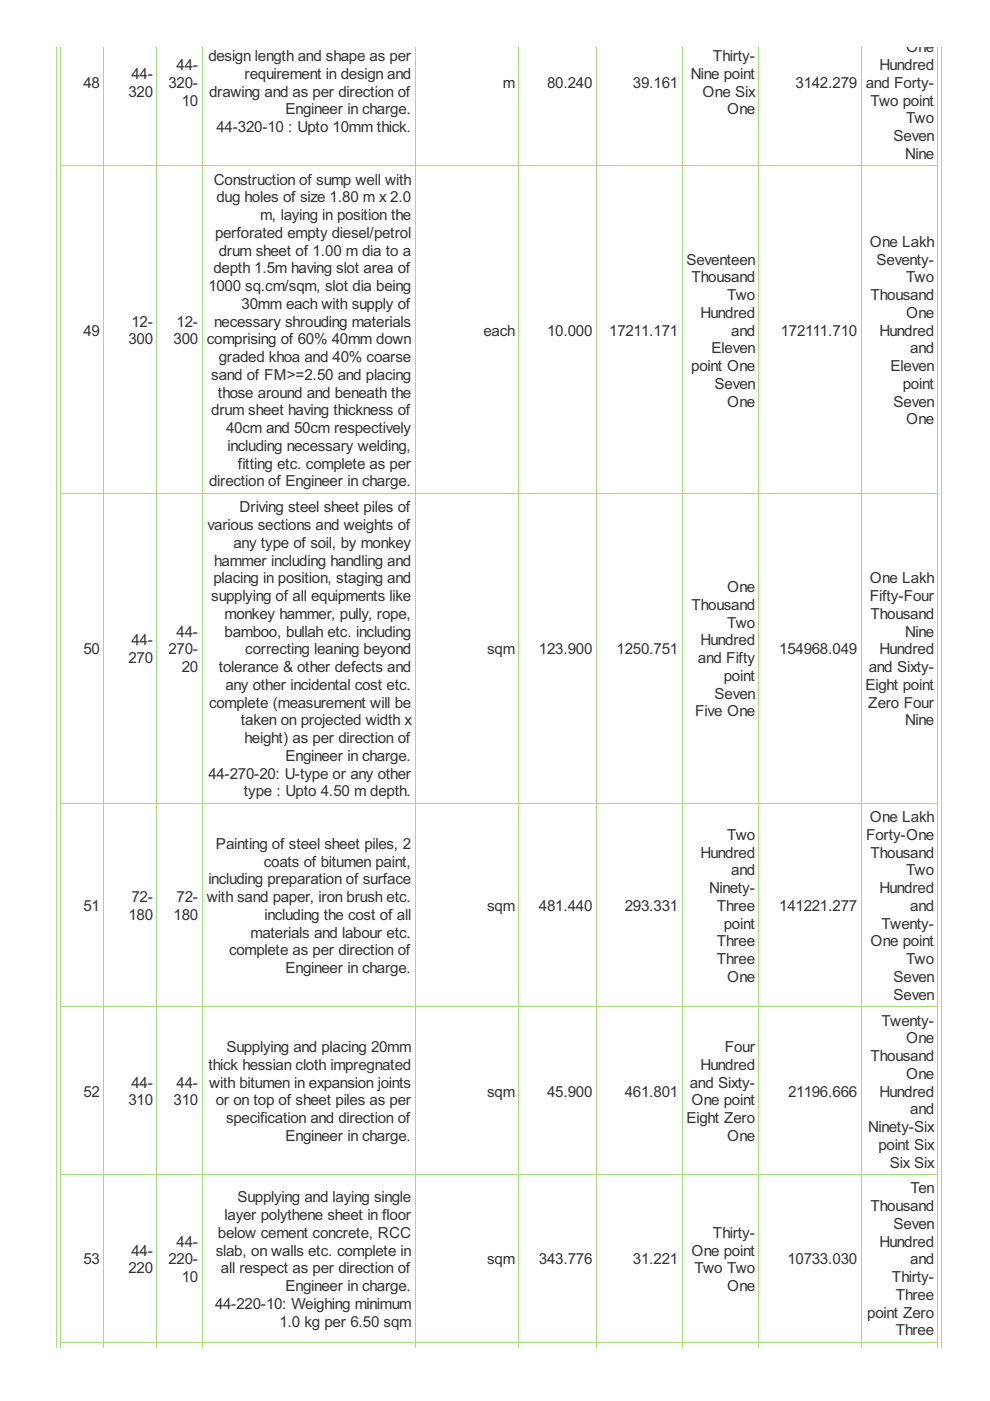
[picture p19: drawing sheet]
<svg xmlns="http://www.w3.org/2000/svg" width="210mm" height="297mm" viewBox="0 0 210 297" stroke-linecap="round" stroke-linejoin="round" font-family="sans-serif">
<defs><g id="words">
<g font-size="3.6" fill="#333">
<text x="192.1" y="11.1">One</text>
<text x="27.9" y="16.7">44-</text>
<text x="37.4" y="14.9">44-</text>
<text x="44.2" y="13">design length and shape as per</text>
<text x="51.9" y="16.7">requirement in design and</text>
<text x="146.5" y="16.7">Nine point</text>
<text x="151.2" y="13">Thirty-</text>
<text x="186.5" y="14.9">Hundred</text>
<text x="17.7" y="18.6">48</text>
<text x="27.2" y="20.5">320</text>
<text x="35.7" y="18.6">320-</text>
<text x="38.5" y="22.4">10</text>
<text x="44.3" y="20.5">drawing and as per direction of</text>
<text x="106.6" y="18.6">m</text>
<text x="116" y="18.6">80.240</text>
<text x="134.2" y="18.6">39.161</text>
<text x="149" y="20.5">One Six</text>
<text x="168.7" y="18.6">3142.279</text>
<text x="183.6" y="18.6">and Forty-</text>
<text x="184.6" y="22.4">Two point</text>
<text x="45.9" y="28">44-320-10 : Upto 10mm thick.</text>
<text x="60.5" y="24.3">Engineer in charge.</text>
<text x="154.2" y="24.3">One</text>
<text x="189.4" y="29.9">Seven</text>
<text x="192.1" y="26.1">Two</text>
<text x="191.9" y="33.7">Nine</text>
<text x="45.3" y="39.2">Construction of sump well with</text>
<text x="45.9" y="42.9">dug holes of size 1.80 m x 2.0</text>
<text x="55.2" y="46.7">m, laying in position the</text>
<text x="45.6" y="50.4">perforated empty diesel/petrol</text>
<text x="184.4" y="52.3">One Lakh</text>
<text x="45.3" y="58">depth 1.5m having slot area of</text>
<text x="46.4" y="54.2">drum sheet of 1.00 m dia to a</text>
<text x="145.5" y="56.1">Seventeen</text>
<text x="146.6" y="59.9">Thousand</text>
<text x="185.8" y="56.1">Seventy-</text>
<text x="192.1" y="59.9">Two</text>
<text x="44.2" y="61.7">1000 sq.cm/sqm, slot dia being</text>
<text x="51.2" y="65.5">30mm each with supply of</text>
<text x="154.2" y="63.6">Two</text>
<text x="184.6" y="63.6">Thousand</text>
<text x="17.7" y="71.1">49</text>
<text x="27.9" y="69.3">12-</text>
<text x="37.4" y="69.3">12-</text>
<text x="45.4" y="69.3">necessary shrouding materials</text>
<text x="102.5" y="71.1">each</text>
<text x="116" y="71.1">10.000</text>
<text x="129.2" y="71.1">17211.171</text>
<text x="148.5" y="67.4">Hundred</text>
<text x="155" y="71.1">and</text>
<text x="165.5" y="71.1">172111.710</text>
<text x="186.5" y="71.1">Hundred</text>
<text x="192.1" y="67.4">One</text>
<text x="27.2" y="73">300</text>
<text x="36.8" y="73">300</text>
<text x="43.9" y="73">comprising of 60% 40mm down</text>
<text x="46.4" y="76.8">graded khoa and 40% coarse</text>
<text x="150.9" y="74.9">Eleven</text>
<text x="193" y="74.9">and</text>
<text x="44.8" y="80.6">sand of FM&gt;=2.50 and placing</text>
<text x="146.6" y="78.7">point One</text>
<text x="151.5" y="82.4">Seven</text>
<text x="188.8" y="78.7">Eleven</text>
<text x="191.4" y="82.4">point</text>
<text x="44.8" y="88.1">drum sheet having thickness of</text>
<text x="46.2" y="84.3">those around and beneath the</text>
<text x="154.2" y="86.2">One</text>
<text x="189.4" y="86.2">Seven</text>
<text x="192.1" y="90">One</text>
<text x="47.9" y="91.8">40cm and 50cm respectively</text>
<text x="48.3" y="95.6">including necessary welding,</text>
<text x="50.4" y="99.4">fitting etc. complete as per</text>
<text x="44.3" y="103.1">direction of Engineer in charge.</text>
<text x="44" y="112.4">various sections and weights of</text>
<text x="50.8" y="108.6">Driving steel sheet piles of</text>
<text x="45.4" y="119.9">hammer including handling and</text>
<text x="49.5" y="116.2">any type of soil, by monkey</text>
<text x="45.3" y="123.7">placing in position, staging and</text>
<text x="154.2" y="125.6">One</text>
<text x="184.4" y="123.7">One Lakh</text>
<text x="44.8" y="127.4">supplying of all equipments like</text>
<text x="47.6" y="131.2">monkey hammer, pully, rope,</text>
<text x="146.6" y="129.3">Thousand</text>
<text x="184.4" y="127.4">Fifty-Four</text>
<text x="184.6" y="131.2">Thousand</text>
<text x="27.9" y="136.8">44-</text>
<text x="37.4" y="135">44-</text>
<text x="47.6" y="135">bamboo, bullah etc. including</text>
<text x="148.5" y="136.8">Hundred</text>
<text x="154.2" y="133.1">Two</text>
<text x="191.9" y="135">Nine</text>
<text x="17.7" y="138.7">50</text>
<text x="27.2" y="140.6">270</text>
<text x="35.7" y="138.7">270-</text>
<text x="38.5" y="142.5">20</text>
<text x="46.4" y="142.5">tolerance &amp; other defects and</text>
<text x="52" y="138.7">correcting leaning beyond</text>
<text x="103.3" y="138.7">sqm</text>
<text x="114.3" y="138.7">123.900</text>
<text x="130.7" y="138.7">1250.751</text>
<text x="148" y="140.6">and Fifty</text>
<text x="165.2" y="138.7">154968.049</text>
<text x="184.2" y="142.5">and Sixty-</text>
<text x="186.5" y="138.7">Hundred</text>
<text x="47.8" y="146.3">any other incidental cost etc.</text>
<text x="151.5" y="148.1">Seven</text>
<text x="153.5" y="144.4">point</text>
<text x="183.5" y="146.3">Eight point</text>
<text x="44.3" y="150">complete (measurement will be</text>
<text x="51.1" y="153.8">taken on projected width x</text>
<text x="147.4" y="151.9">Five One</text>
<text x="184.1" y="150">Zero Four</text>
<text x="191.9" y="153.8">Nine</text>
<text x="51.9" y="157.5">height) as per direction of</text>
<text x="60.5" y="161.3">Engineer in charge.</text>
<text x="44.2" y="165.1">44-270-20: U-type or any other</text>
<text x="51.7" y="168.8">type : Upto 4.50 m depth.</text>
<text x="45.8" y="180">Painting of steel sheet piles, 2</text>
<text x="154.2" y="178.1">Two</text>
<text x="183.6" y="178.1">Forty-One</text>
<text x="184.4" y="174.3">One Lakh</text>
<text x="55.9" y="183.7">coats of bitumen paint,</text>
<text x="148.5" y="181.9">Hundred</text>
<text x="155" y="185.6">and</text>
<text x="184.6" y="181.9">Thousand</text>
<text x="192.1" y="185.6">Two</text>
<text x="27.9" y="191.3">72-</text>
<text x="37.4" y="191.3">72-</text>
<text x="43.9" y="191.3">with sand paper, iron brush etc.</text>
<text x="44.2" y="187.5">including preparation of surface</text>
<text x="150.4" y="189.4">Ninety-</text>
<text x="186.5" y="189.4">Hundred</text>
<text x="17.7" y="193.1">51</text>
<text x="27.2" y="195">180</text>
<text x="36.8" y="195">180</text>
<text x="56.1" y="195">including the cost of all</text>
<text x="103.3" y="193.1">sqm</text>
<text x="114.3" y="193.1">481.440</text>
<text x="132.5" y="193.1">293.331</text>
<text x="152" y="193.1">Three</text>
<text x="153.5" y="196.9">point</text>
<text x="165.2" y="193.1">141221.277</text>
<text x="186.9" y="196.9">Twenty-</text>
<text x="193" y="193.1">and</text>
<text x="48.6" y="202.6">complete as per direction of</text>
<text x="53.1" y="198.8">materials and labour etc.</text>
<text x="152" y="200.7">Three</text>
<text x="184.6" y="200.7">One point</text>
<text x="60.5" y="206.3">Engineer in charge.</text>
<text x="152" y="204.4">Three</text>
<text x="154.2" y="208.2">One</text>
<text x="189.4" y="208.2">Seven</text>
<text x="192.1" y="204.4">Two</text>
<text x="189.4" y="212">Seven</text>
<text x="186.9" y="217.4">Twenty-</text>
<text x="192.1" y="221.2">One</text>
<text x="44.2" y="226.9">thick hessian cloth impregnated</text>
<text x="48" y="223.1">Supplying and placing 20mm</text>
<text x="148.5" y="226.9">Hundred</text>
<text x="153.7" y="223.1">Four</text>
<text x="184.6" y="225">Thousand</text>
<text x="17.7" y="232.5">52</text>
<text x="27.9" y="230.6">44-</text>
<text x="37.4" y="230.6">44-</text>
<text x="44.3" y="230.6">with bitumen in expansion joints</text>
<text x="103.3" y="232.5">sqm</text>
<text x="116" y="232.5">45.900</text>
<text x="132.5" y="232.5">461.801</text>
<text x="146.3" y="230.6">and Sixty-</text>
<text x="167.1" y="232.5">21196.666</text>
<text x="186.5" y="232.5">Hundred</text>
<text x="192.1" y="228.7">One</text>
<text x="27.2" y="234.4">310</text>
<text x="36.8" y="234.4">310</text>
<text x="45.7" y="234.4">or on top of sheet piles as per</text>
<text x="47.9" y="238.1">specification and direction of</text>
<text x="145.5" y="238.1">Eight Zero</text>
<text x="146.6" y="234.4">One point</text>
<text x="193" y="236.3">and</text>
<text x="60.5" y="241.9">Engineer in charge.</text>
<text x="154.2" y="241.9">One</text>
<text x="184.1" y="240">Ninety-Six</text>
<text x="186.2" y="243.8">point Six</text>
<text x="188.6" y="247.6">Six Six</text>
<text x="50.3" y="254.9">Supplying and laying single</text>
<text x="184.6" y="256.8">Thousand</text>
<text x="193" y="253">Ten</text>
<text x="46.2" y="262.5">below cement concrete, RCC</text>
<text x="47.6" y="258.7">layer polythene sheet in floor</text>
<text x="151.2" y="262.5">Thirty-</text>
<text x="189.4" y="260.6">Seven</text>
<text x="17.7" y="268.1">53</text>
<text x="27.2" y="270">220</text>
<text x="27.9" y="266.2">44-</text>
<text x="35.7" y="268.1">220-</text>
<text x="37.4" y="264.3">44-</text>
<text x="45.7" y="266.2">slab, on walls etc. complete in</text>
<text x="46.8" y="270">all respect as per direction of</text>
<text x="103.3" y="268.1">sqm</text>
<text x="114.3" y="268.1">343.776</text>
<text x="134.2" y="268.1">31.221</text>
<text x="146.6" y="266.2">One point</text>
<text x="147.3" y="270">Two Two</text>
<text x="167" y="268.1">10733.030</text>
<text x="186.5" y="264.3">Hundred</text>
<text x="193" y="268.1">and</text>
<text x="38.5" y="271.9">10</text>
<text x="60.5" y="273.7">Engineer in charge.</text>
<text x="154.2" y="273.7">One</text>
<text x="189.1" y="271.9">Thirty-</text>
<text x="189.9" y="275.6">Three</text>
<text x="45.6" y="277.5">44-220-10: Weighing minimum</text>
<text x="59.2" y="281.3">1.0 kg per 6.50 sqm</text>
<text x="183.9" y="279.4">point Zero</text>
<text x="189.9" y="283.2">Three</text>
</g>
</g></defs>
<g fill="none" stroke="#a8da7f" stroke-width=".21">
<path d="M12.9 9.9v274.8M22 9.9v274.8M33.3 9.9v274.8M42.8 9.9v274.8M88 9.9v274.8M110 9.9v274.8M126.4 9.9v274.8M144.6 9.9v274.8M160.9 9.9v274.8M182.6 9.9v274.8M198.9 9.9v274.8M12.8 35.2h186.1"/>
<path d="M12.8 104.6h186.1M12.8 170.3h186.1M12.8 213.4h186.1M12.8 249h186.1M12.8 284.6h186.1"/>
</g>
<g fill="#a8da7f">
<path d="M12.8 284.6h.2v1.1h-.2z"/>
<path d="M21.9 284.6h.2v1.1h-.2z"/>
</g>
<path d="M21.9 284.6h11.5" fill="none" stroke="#a8da7f" stroke-width=".21"/>
<g fill="#a8da7f">
<path d="M21.9 284.6h.2v1.1h-.2z"/>
<path d="M33.2 284.6h.2v1.1h-.2z"/>
</g>
<path d="M33.2 284.6h9.7" fill="none" stroke="#a8da7f" stroke-width=".21"/>
<g fill="#a8da7f">
<path d="M33.2 284.6h.2v1.1h-.2z"/>
<path d="M42.8 284.6h.1v1.1h-.1z"/>
</g>
<path d="M42.8 284.6h45.3" fill="none" stroke="#a8da7f" stroke-width=".21"/>
<g fill="#a8da7f">
<path d="M42.8 284.6h.1v1.1h-.1z"/>
<path d="M87.9 284.6h.2v1.1h-.2z"/>
</g>
<path d="M87.9 284.6h22.1" fill="none" stroke="#a8da7f" stroke-width=".21"/>
<g fill="#a8da7f">
<path d="M87.9 284.6h.2v1.1h-.2z"/>
<path d="M109.9 284.6h.1v1.1h-.1z"/>
</g>
<path d="M109.9 284.6h16.6" fill="none" stroke="#a8da7f" stroke-width=".21"/>
<g fill="#a8da7f">
<path d="M109.9 284.6h.1v1.1h-.1z"/>
<path d="M126.3 284.6h.2v1.1h-.2z"/>
</g>
<path d="M126.3 284.6h18.4" fill="none" stroke="#a8da7f" stroke-width=".21"/>
<g fill="#a8da7f">
<path d="M126.3 284.6h.2v1.1h-.2z"/>
<path d="M144.5 284.6h.2v1.1h-.2z"/>
</g>
<path d="M144.5 284.6h16.5" fill="none" stroke="#a8da7f" stroke-width=".21"/>
<g fill="#a8da7f">
<path d="M144.5 284.6h.2v1.1h-.2z"/>
<path d="M160.8 284.6h.2v1.1h-.2z"/>
</g>
<path d="M160.8 284.6h21.8" fill="none" stroke="#a8da7f" stroke-width=".21"/>
<g fill="#a8da7f">
<path d="M160.8 284.6h.2v1.1h-.2z"/>
<path d="M182.5 284.6h.1v1.1h-.1z"/>
</g>
<path d="M182.5 284.6h16.4" fill="none" stroke="#a8da7f" stroke-width=".21"/>
<g fill="#a8da7f">
<path d="M182.5 284.6h.1v1.1h-.1z"/>
<path d="M198.8 284.6h.1v1.1h-.1z"/>
</g>
<path d="M12 9.9v275.8M199.7 9.9v275.8" fill="none" stroke="#a8da7f" stroke-width=".21"/>
<use href="#words"/>
</svg>
